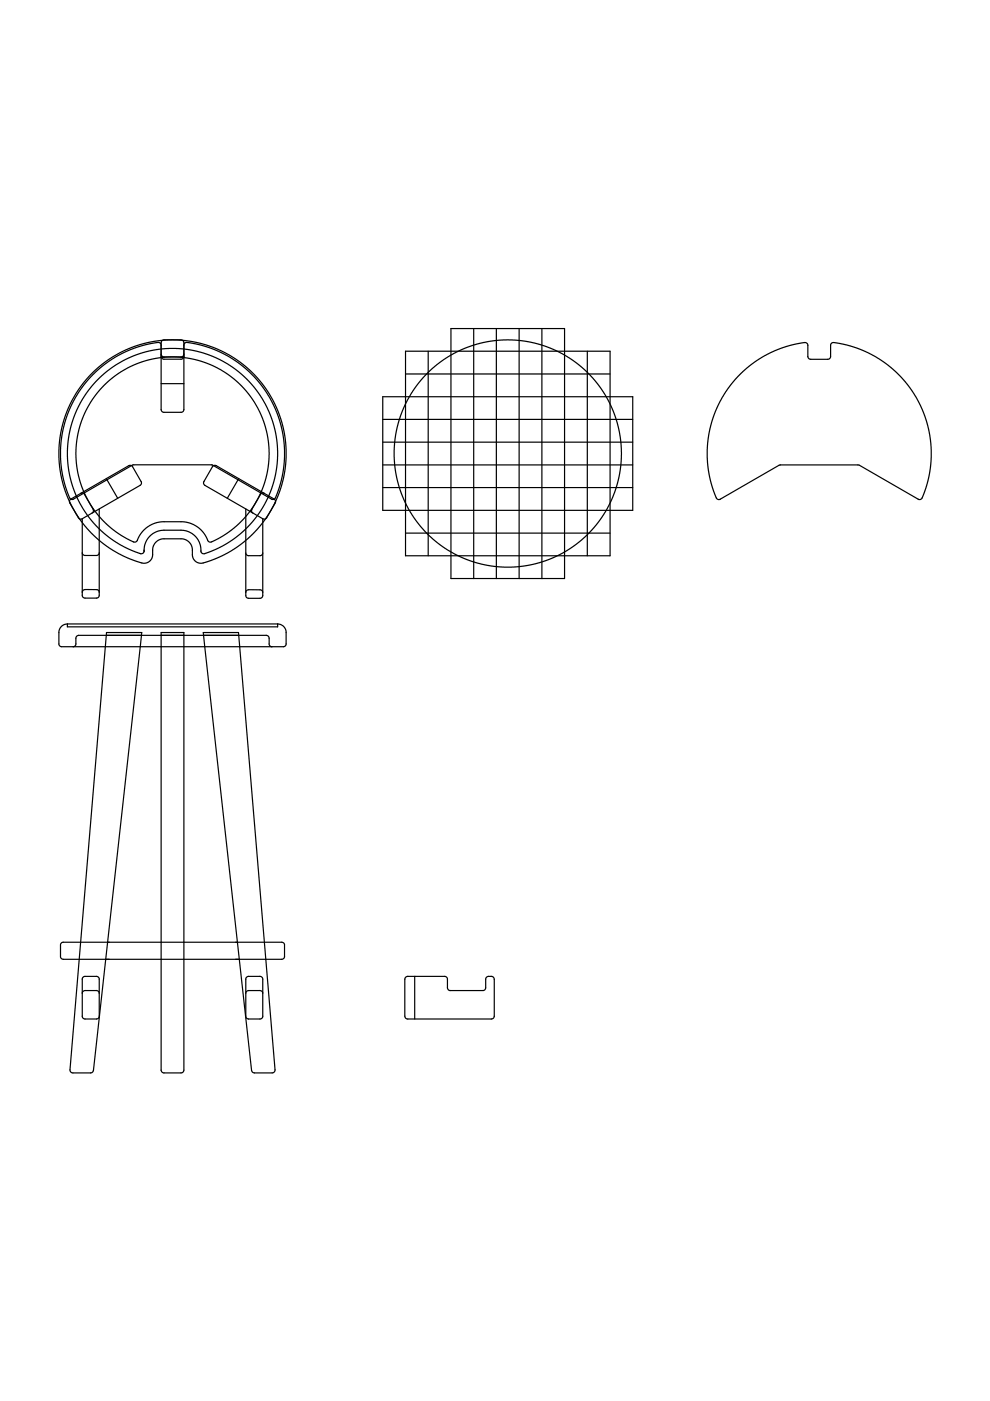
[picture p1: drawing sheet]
<svg xmlns="http://www.w3.org/2000/svg" width="210mm" height="297mm" viewBox="0 0 210 297" stroke-linecap="round" stroke-linejoin="round" font-family="sans-serif">
<g fill="none" stroke="#000" stroke-width=".25">
<path d="M19.6 79l1.8-1.6 1.8-1.3 2.1-1.3 2.2-1 2.4-.8 2.1-.5 2.3-.3 2.5-.1 2.5 .1 2.6 .4 2.3 .7 2.3 .9 1.9 .9 2.1 1.4 1.6 1.2 2 1.9 1.5 1.8 1.4 2 1.4 2.5 .7 1.8 .7 1.9 .6 2.9 .2 2.3 .1 2.3-.6 4.4-.7 2.5-.9 2.1-2.1 3.7-1.4 1.9-1.8 1.9-2.7 2.2-2.4 1.5-2.7 1.3-2.6 .8-1-.1-.7-.7-.3-.7-.2-2.1-.3-.7-.7-.6-.9-.3-4.7 .1-.9 .6-.6 .8-.2 2.3-.3 .7-.6 .5-1 .2-3.1-1-3.4-1.7-2.2-1.6-2.6-2.4-1.7-1.9-1.2-1.8-1.2-2-.9-2.2-.8-2.4-.6-2.6-.2-2.3v-2.3l.2-2.4 .4-2 1.4-4.4 2-3.6 1.3-1.8zM34.2 75.1l.1 .4 .4 .2h3.8l.3-.2 .2-.4M34.2 73.2l-.2-.5-.6-.1-3.2 .7-3.3 1.2-2.7 1.4-2.5 1.7-2.2 2-1.7 2-1.8 2.6-1.2 2.4-1.1 3-.5 2.3-.4 2.9 .1 3 .3 2.8 1 3.5 .5 1.3 .3 .4 .5 .1 12.7-7.3h16.7l12.7 7.3h.4l.3-.2 .9-2.3 .7-2.9 .4-2.7v-3l-.3-2.9-.7-2.7-1-2.8-1.3-2.5-1.7-2.3-1.9-2.2-2.2-2-2.4-1.6-2.7-1.4-3.6-1.2-3-.6-.4 .3-.1 .3M34.2 75.5l.1 .4 .4 .3h3.8l.4-.3 .1-.4M34.3 72.3l.5-.2h3.6l.4 .1 .2 .3v14.4l-.4 .5h-4l-.4-.4v-14.4zM86 74.5h43.3v43.3h-43.3zM86 79.3h43.3M90.8 74.5v43.3M95.6 69.7h24.1v53h-24.1zM100.4 69.7v53M105.2 69.7v53M110.1 69.7v53"/>
<path d="M114.9 69.7v53M124.5 74.5v43.3M156.6 79.6l2.8-2.4 3.4-2.2 4-1.6 3.8-.8 .5 .2 .2 .3v2.6l.5 .5 4-.1 .3-.5v-2.6l.3-.3 .4-.1 2.6 .5 2.4 .8 2.8 1.2 2.5 1.5 3.1 2.5 2.8 3.2 2 3.4 1.6 4 .7 4.1 .1 4.1-.7 4.1-1.3 3.7-.3 .2h-.4l-12.7-7.3h-16.6l-12.7 7.3-.7-.1-1.1-2.8-.8-3.8-.2-4 .4-3.3 .8-3.2 1.5-3.5 1.8-2.9zM20.6 80.6l1.6-1.5 1.7-1.3 3.8-2.1 4-1.3 4.1-.5h2l2.4 .2 2.4 .6 2.3 .8 1.7 .7 2.2 1.3 3.4 2.7 2.8 3.3 2 3.7 1.3 3.9 .4 2.1 .2 2.3-.3 3.9-.4 2.1-.7 2.3-.9 2.1-1.1 2-1.3 1.9-1.4 1.6-2.3 2.1-2.2 1.6-2.3 1.3-2.7 1-.5-.1-.1-.2-.2-1.6-.7-1.3-1.1-1.1-1.4-.6-4.7-.1-1.6 .4-1.1 .7-.7 .9-.6 1.3-.1 1.3-.2 .3-.4 .1-2.4-.9-2.3-1.2-2.1-1.4-1.9-1.6-1.5-1.6-1.3-1.7-1.4-2.3-.8-1.6-1.4-4-.5-4.3 .1-2.4 .2-2.2 1.2-4.1 .9-2 1.2-2.1zM22.1 81.6l3.1-2.5 1.9-1.1 2-.9 2-.7 2.2-.5 3.8-.2 3.8 .4 3.7 1.2 2.1 1.1 1.6 1 3.1 2.6 2.5 3.2 1.7 3.5 1.1 3.6 .4 4.2-.5 4.1-1.1 3.5-2.1 3.7-2.5 3-3 2.5-1.7 1-1.6 .7-.5-.3-.7-1.4-.9-1-.7-.6-1.3-.7-1.7-.4-5.2 .1-1.4 .5-1.2 .8-1.3 1.4-.6 1.3-.5 .3-1.5-.7-2.2-1.3-2.9-2.5-2.5-3.1-1-1.6-1-2.1-1.1-3.7-.3-4.1 .4-4 1.1-3.5 1.9-3.6zM34.2 81.3h4.8M45.1 98.8l.3-.1h.5l12.3 7.2 .2 .3v.4l-1.9 3.3-.4 .2-.4-.1-12.3-7.1-.2-.3v-.4zM81.2 88.9h53M81.2 93.7h53M81.2 98.6h53M81.2 84.1h53v24.1h-53zM14.8 106l12.7-7.3 .5 .1 2 3.5v.3l-.3 .3-12.4 7.2-.4-.1-.3-.2-1.8-3.2z"/>
<path d="M17.1 104.6l.4-.1 .4 .3 1.8 3.2 .1 .4-.3 .4M17.4 117.2l.2 .4 .3 .2h2.6l.4-.3 .1-.3M21 107.9v18.4l-.2 .4-.3 .1h-2.5l-.4-.1-.2-.4v-16.3M22.5 101.5l2.5 4.1M30.5 116.6v.4M42.6 117h.1M50.6 101.5l-2.4 4.1M52.1 107.9v18.5l.4 .4 2.7 .1 .3-.2 .2-.3v-16.4M52.1 117.2l.1 .4 .4 .2h2.6l.4-.2 .1-.4M56 104.6l-.4-.1-.4 .3-1.8 3.2-.1 .4 .3 .4M81.2 103.4h53M86 113h43.3"/>
<path d="M14.3 132.3l-1.2 .4-.6 .9v3.1l.5 .4h47.3l.4-.4-.1-3.1-.6-.9-1.1-.4M14.3 132.3h44.6M14.3 132.3v.6h44.6v-.6M15.5 137.1l.5-.3 .1-1.7 .6-.4h39.8l.3 .1 .2 .3 .1 1.6 .2 .3 .4 .1M17.4 125.6l.1-.3 .5-.3h2.6l.3 .2 .1 .4M22.6 134.1h7.5l-10.3 92.8-.2 .4-.3 .2h-4l-.4-.3-.1-.4zM34.2 134.1h4.8v92.8l-.1 .3-.4 .3h-3.8l-.5-.5zM43.1 134.1h7.5l7.7 92.7-.1 .4-.4 .3h-3.9l-.4-.2-.2-.4zM52.1 125.6l.1-.3 .5-.3 2.5 .1 .4 .2 .1 .3M13 200l.3-.2h46.5l.5 .4v2.7l-.1 .3-.4 .2h-46.4l-.4-.2-.2-.3v-2.7zM17.4 210.6l.2-.4 .4-.2h2.5l.4 .2 .1 .4M17.7 207.1l2.9-.1 .4 .5v8.1l-.4 .4h-2.6l-.5-.4-.1-8.1z"/>
<path d="M52.1 210.6l.1-.3 .5-.3h2.5l.4 .3 .1 .3M52.2 207.2l.4-.2h2.6l.5 .4v8.2l-.3 .4h-2.8l-.5-.4zM86 207.2l.4-.2h8l.5 .5v2l.3 .5h7.3l.5-.5v-1.9l.1-.4 .4-.2h.9l.2 .2 .2 .4v8.1l-.5 .3h-18l-.5-.5v-7.9zM87.9 207v9"/>
<circle cx="107.7" cy="96.1" r="24.1"/>
</g>
</svg>
